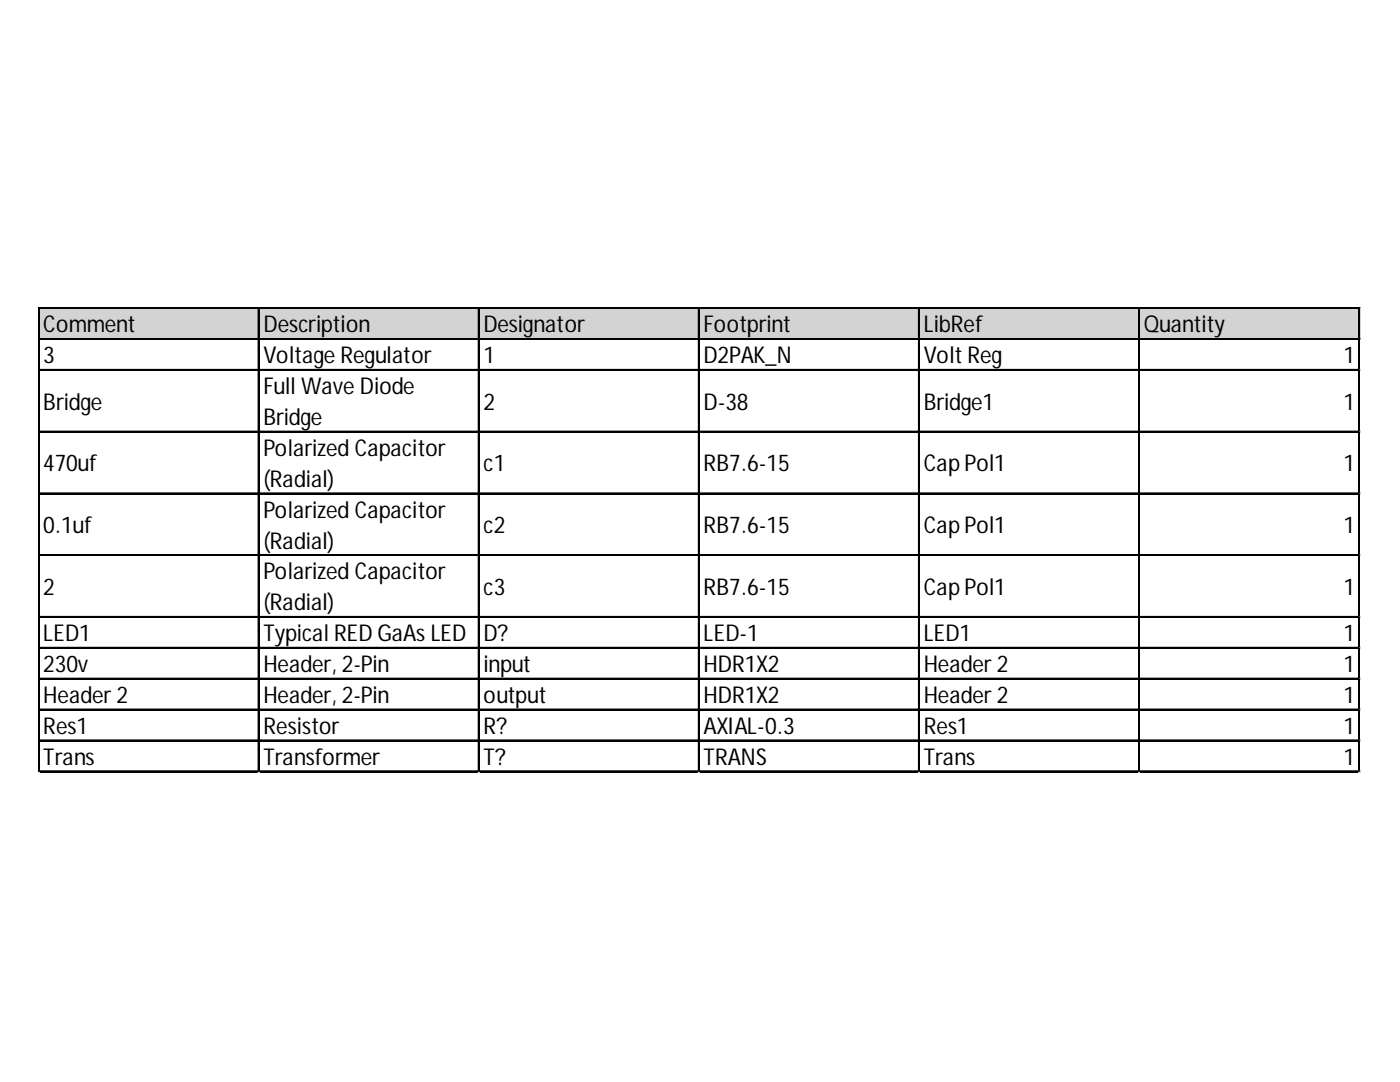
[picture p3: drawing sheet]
<svg xmlns="http://www.w3.org/2000/svg" width="279mm" height="216mm" viewBox="0 0 279 216" stroke-linecap="round" stroke-linejoin="round" font-family="sans-serif">
<defs><g id="words">
<g font-size="4.6">
<text x="8.6" y="66.3">Comment</text>
<text x="52.6" y="66.3">Description</text>
<text x="96.5" y="66.3">Designator</text>
<text x="140.4" y="66.3">Footprint</text>
<text x="184.3" y="66.3">LibRef</text>
<text x="228.3" y="66.3">Quantity</text>
<text x="8.6" y="72.5">3</text>
<text x="52.6" y="72.5">Voltage Regulator</text>
<text x="96.5" y="72.5">1</text>
<text x="140.4" y="72.5">D2PAK_N</text>
<text x="184.3" y="72.5">Volt Reg</text>
<text x="268.1" y="72.5">1</text>
<text x="8.6" y="81.7">Bridge</text>
<text x="52.6" y="78.6">Full Wave Diode</text>
<text x="96.5" y="81.7">2</text>
<text x="140.4" y="81.7">D-38</text>
<text x="184.3" y="81.7">Bridge1</text>
<text x="268.1" y="81.7">1</text>
<text x="52.6" y="84.8">Bridge</text>
<text x="8.6" y="94">470uf</text>
<text x="52.6" y="91">Polarized Capacitor</text>
<text x="96.5" y="94">c1</text>
<text x="140.4" y="94">RB7.6-15</text>
<text x="184.3" y="94">Cap Pol1</text>
<text x="268.1" y="94">1</text>
<text x="52.6" y="97.1">(Radial)</text>
<text x="8.6" y="106.4">0.1uf</text>
<text x="52.6" y="103.3">Polarized Capacitor</text>
<text x="96.5" y="106.4">c2</text>
<text x="140.4" y="106.4">RB7.6-15</text>
<text x="184.3" y="106.4">Cap Pol1</text>
<text x="268.1" y="106.4">1</text>
<text x="52.6" y="109.5">(Radial)</text>
<text x="8.6" y="118.7">2</text>
<text x="52.6" y="115.6">Polarized Capacitor</text>
<text x="96.5" y="118.7">c3</text>
<text x="140.4" y="118.7">RB7.6-15</text>
<text x="184.3" y="118.7">Cap Pol1</text>
<text x="268.1" y="118.7">1</text>
<text x="52.6" y="121.8">(Radial)</text>
<text x="8.6" y="127.9">LED1</text>
<text x="52.6" y="127.9">Typical RED GaAs LED</text>
<text x="96.5" y="127.9">D?</text>
<text x="140.4" y="127.9">LED-1</text>
<text x="184.3" y="127.9">LED1</text>
<text x="268.1" y="127.9">1</text>
<text x="8.6" y="134.1">230v</text>
<text x="52.6" y="134.1">Header, 2-Pin</text>
<text x="96.5" y="134.1">input</text>
<text x="140.4" y="134.1">HDR1X2</text>
<text x="184.3" y="134.1">Header 2</text>
<text x="268.1" y="134.1">1</text>
<text x="8.6" y="140.3">Header 2</text>
<text x="52.6" y="140.3">Header, 2-Pin</text>
<text x="96.5" y="140.3">output</text>
<text x="140.4" y="140.3">HDR1X2</text>
<text x="184.3" y="140.3">Header 2</text>
<text x="268.1" y="140.3">1</text>
<text x="8.6" y="146.4">Res1</text>
<text x="52.6" y="146.4">Resistor</text>
<text x="96.5" y="146.4">R?</text>
<text x="140.4" y="146.4">AXIAL-0.3</text>
<text x="184.3" y="146.4">Res1</text>
<text x="268.1" y="146.4">1</text>
<text x="8.6" y="152.6">Trans</text>
<text x="52.6" y="152.6">Transformer</text>
<text x="96.5" y="152.6">T?</text>
<text x="140.4" y="152.6">TRANS</text>
<text x="184.3" y="152.6">Trans</text>
<text x="268.1" y="152.6">1</text>
</g>
</g></defs>
<path d="M7.8 61.6h263.7v6.2h-263.7z" fill="#d3d3d3"/>
<g fill="none" stroke="#000" stroke-width=".26">
<path d="M7.6 61.4v92.7M7.7 61.4v92.7M7.9 61.4h263.5M7.9 61.5h263.5M7.9 67.6h263.5M7.9 67.7h263.5M7.9 73.7h263.5M7.9 73.9h263.5M51.5 61.7v92.4M51.7 61.7v92.4M95.5 61.7v92.4M95.6 61.7v92.4"/>
<path d="M139.4 61.7v92.4M139.5 61.7v92.4M183.3 61.7v92.4M183.4 61.7v92.4M227.2 61.7v92.4M227.4 61.7v92.4M271.2 61.7v92.4M271.3 61.7v92.4M7.9 86.1h263.5M7.9 86.2h263.5M7.9 98.4h263.5M7.9 98.5h263.5"/>
<path d="M7.9 110.7h263.5M7.9 110.8h263.5M7.9 123h263.5M7.9 123.2h263.5M7.9 129.2h263.5M7.9 129.3h263.5M7.9 135.3h263.5M7.9 135.5h263.5M7.9 141.5h263.5M7.9 141.6h263.5M7.9 147.7h263.5M7.9 147.8h263.5"/>
<path d="M7.9 153.8h263.5M7.9 154h263.5"/>
</g>
<path d="M7.6 154.1h.1" fill="none" stroke="#d4d4d4" stroke-width=".26"/>
<path d="M7.6 154.1h.3z" fill="#d4d4d4"/>
<path d="M51.5 154.1h.1" fill="none" stroke="#d4d4d4" stroke-width=".26"/>
<path d="M51.5 154.1h.3z" fill="#d4d4d4"/>
<path d="M95.5 154.1h.1" fill="none" stroke="#d4d4d4" stroke-width=".26"/>
<path d="M95.5 154.1h.2z" fill="#d4d4d4"/>
<path d="M139.4 154.1h.1" fill="none" stroke="#d4d4d4" stroke-width=".26"/>
<path d="M139.4 154.1h.2z" fill="#d4d4d4"/>
<path d="M183.3 154.1h.1" fill="none" stroke="#d4d4d4" stroke-width=".26"/>
<path d="M183.3 154.1h.3z" fill="#d4d4d4"/>
<path d="M227.2 154.1h.1" fill="none" stroke="#d4d4d4" stroke-width=".26"/>
<path d="M227.2 154.1h.3z" fill="#d4d4d4"/>
<path d="M271.2 154.1h.1" fill="none" stroke="#d4d4d4" stroke-width=".26"/>
<path d="M271.2 154.1h.2z" fill="#d4d4d4"/>
<path d="M271.4 73.7h.1" fill="none" stroke="#d4d4d4" stroke-width=".26"/>
<path d="M271.4 73.7l.1 .3z" fill="#d4d4d4"/>
<path d="M271.4 86.1h.1" fill="none" stroke="#d4d4d4" stroke-width=".26"/>
<path d="M271.4 86.1l.1 .2z" fill="#d4d4d4"/>
<path d="M271.4 98.4h.1" fill="none" stroke="#d4d4d4" stroke-width=".26"/>
<path d="M271.4 98.4l.1 .2z" fill="#d4d4d4"/>
<path d="M271.4 110.7h.1" fill="none" stroke="#d4d4d4" stroke-width=".26"/>
<path d="M271.4 110.7l.1 .3z" fill="#d4d4d4"/>
<path d="M271.4 123h.1" fill="none" stroke="#d4d4d4" stroke-width=".26"/>
<path d="M271.4 123l.1 .3z" fill="#d4d4d4"/>
<path d="M271.4 129.2h.1" fill="none" stroke="#d4d4d4" stroke-width=".26"/>
<path d="M271.4 129.2l.1 .2z" fill="#d4d4d4"/>
<path d="M271.4 135.3h.1" fill="none" stroke="#d4d4d4" stroke-width=".26"/>
<path d="M271.4 135.3l.1 .3z" fill="#d4d4d4"/>
<path d="M271.4 141.5h.1" fill="none" stroke="#d4d4d4" stroke-width=".26"/>
<path d="M271.4 141.5l.1 .3z" fill="#d4d4d4"/>
<path d="M271.4 147.7h.1" fill="none" stroke="#d4d4d4" stroke-width=".26"/>
<path d="M271.4 147.7l.1 .2z" fill="#d4d4d4"/>
<path d="M271.4 153.8h.1" fill="none" stroke="#d4d4d4" stroke-width=".26"/>
<path d="M271.4 153.8l.1 .3z" fill="#d4d4d4"/>
<use href="#words"/>
</svg>
